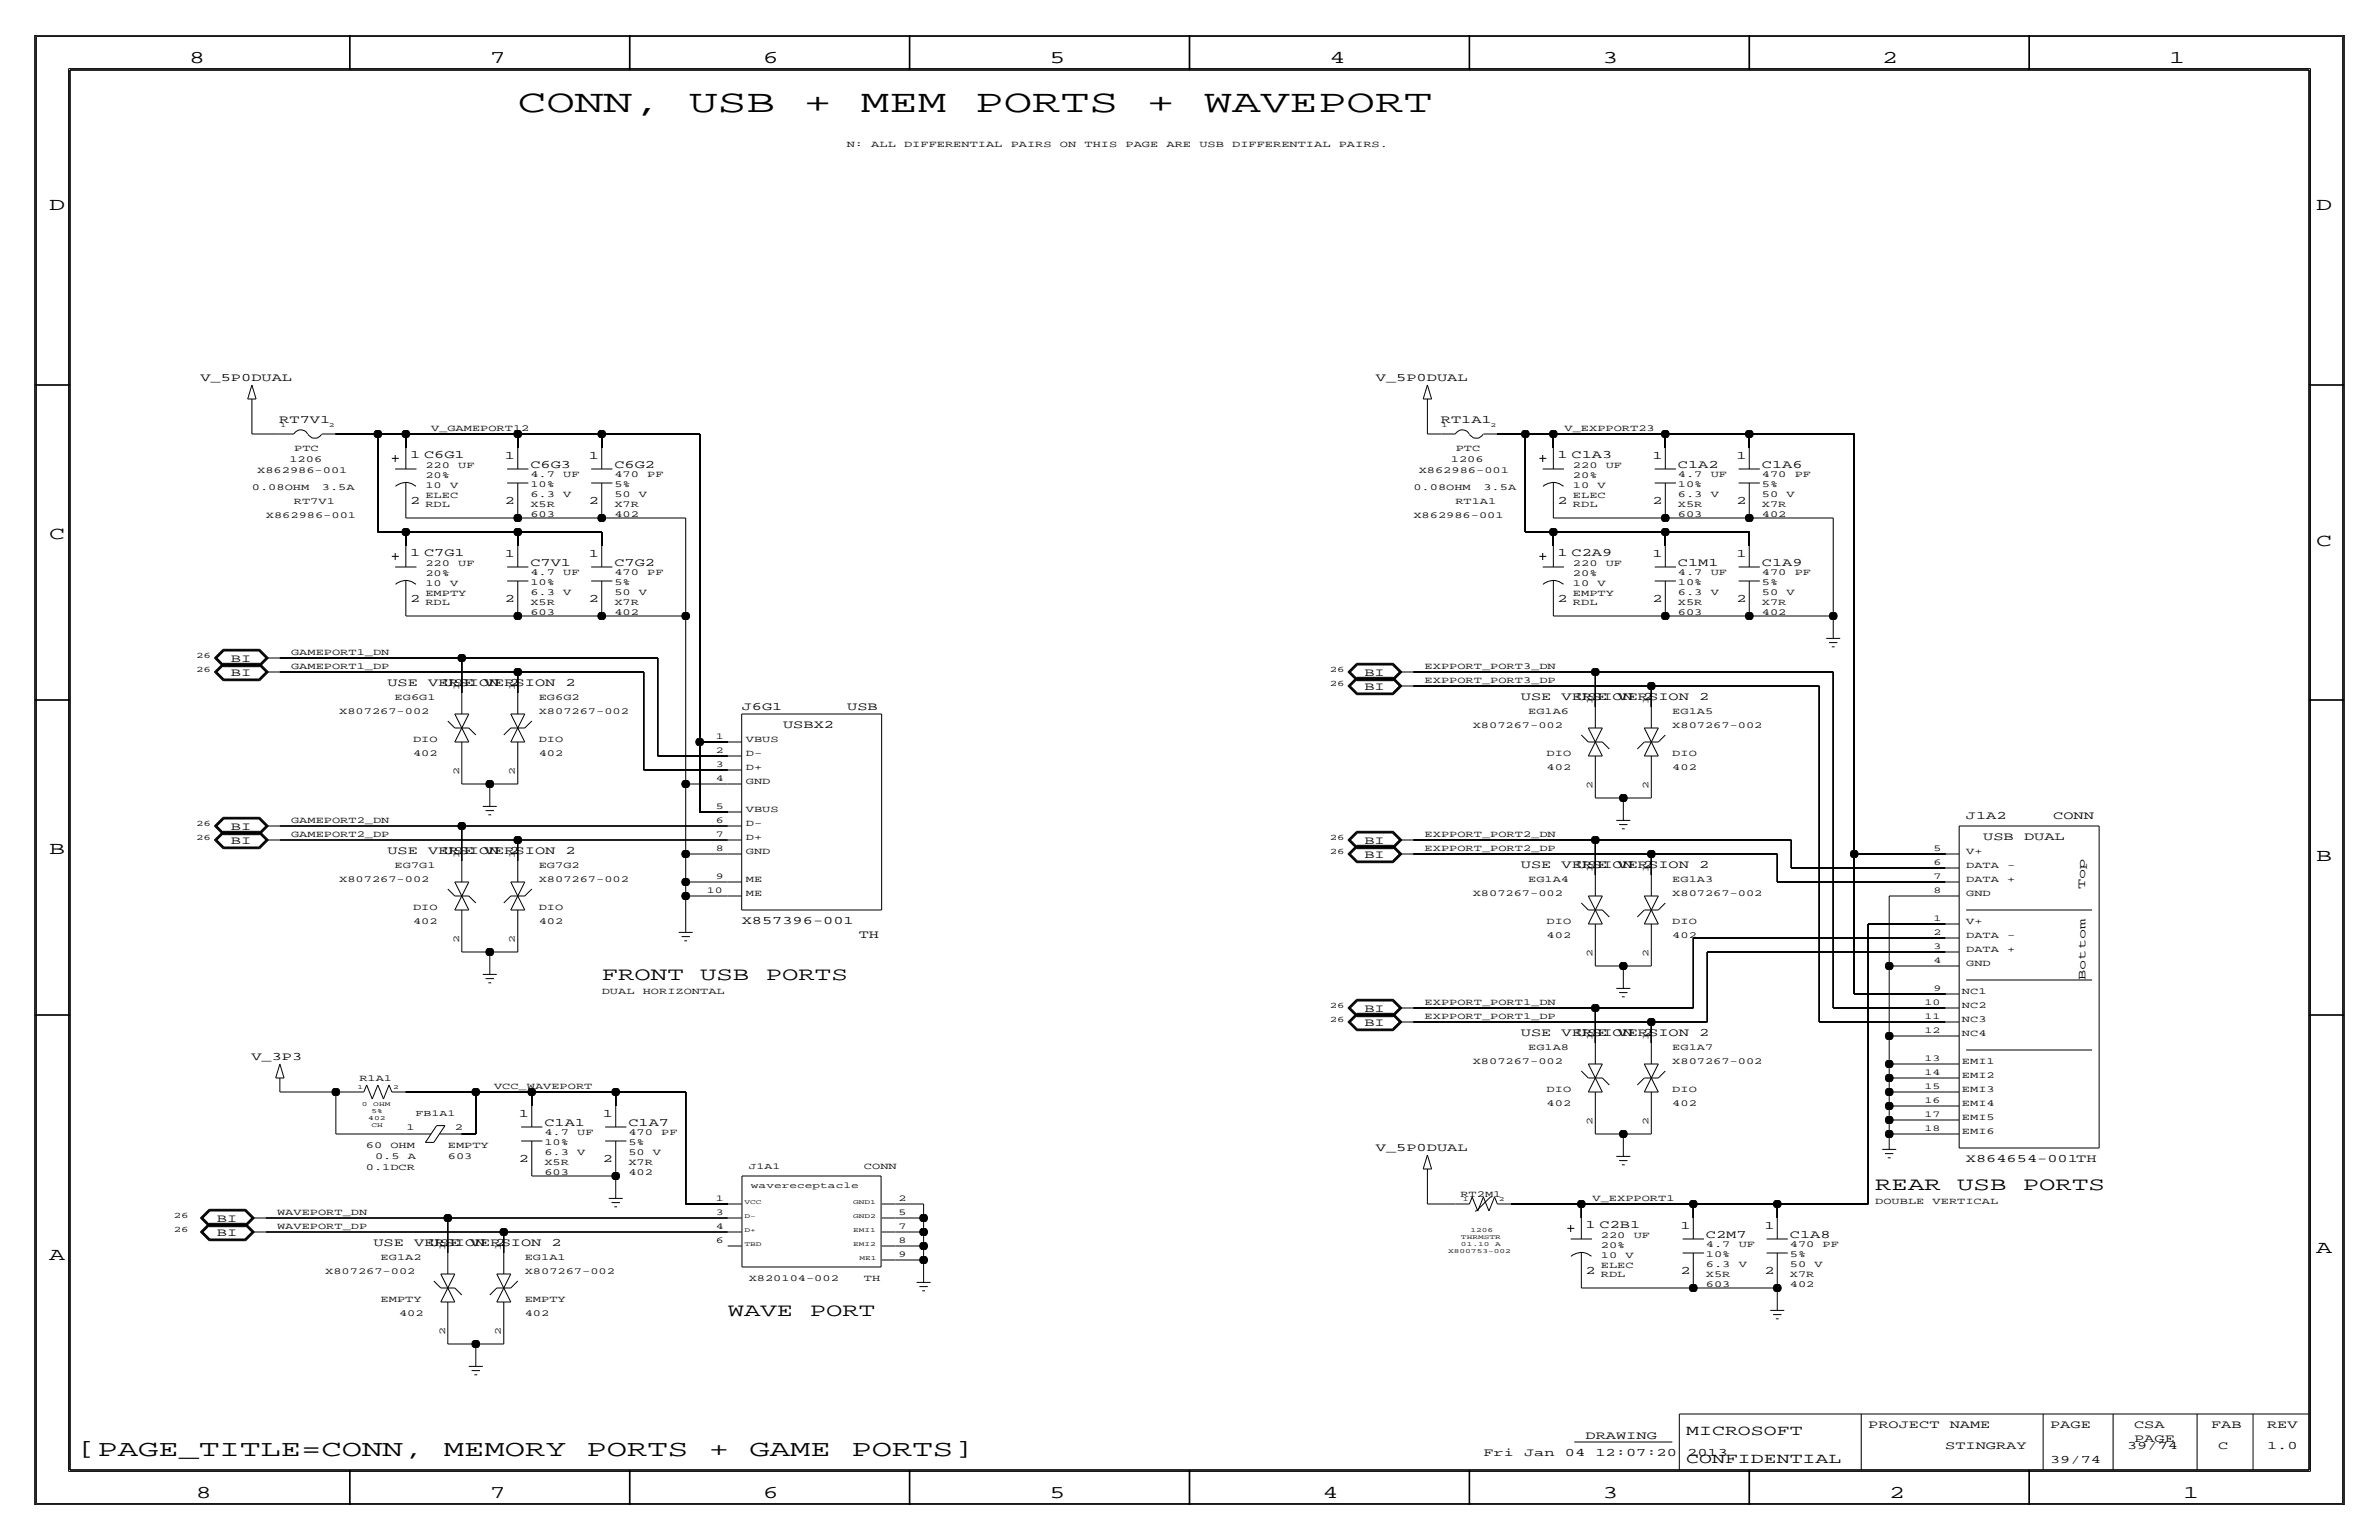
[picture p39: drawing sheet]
<svg xmlns="http://www.w3.org/2000/svg" width="432mm" height="279mm" viewBox="0 0 432 279" stroke-linecap="round" stroke-linejoin="round" font-family="sans-serif">
<defs><g id="words">
<g font-size="5.8">
<text x="94" y="20.3">CONN,</text>
<text x="125.1" y="20.3">USB</text>
<text x="145.9" y="20.3">+</text>
<text x="156.2" y="20.3">MEM</text>
<text x="177" y="20.3">PORTS</text>
<text x="208.1" y="20.3">+</text>
<text x="218.5" y="20.3">WAVEPORT</text>
</g>
<g font-size="4.2">
<text x="14" y="264.2">[PAGE_TITLE=CONN,</text>
<text x="80.6" y="264.2">MEMORY</text>
<text x="106.4" y="264.2">PORTS</text>
<text x="128.6" y="264.2">+</text>
<text x="136" y="264.2">GAME</text>
<text x="154.5" y="264.2">PORTS]</text>
</g>
<g font-size="3.4">
<text x="109.2" y="177.8">FRONT</text>
<text x="127.1" y="177.8">USB</text>
<text x="139" y="177.8">PORTS</text>
<text x="340.4" y="215.9">REAR</text>
<text x="355.2" y="215.9">USB</text>
<text x="367.2" y="215.9">PORTS</text>
<text x="132.1" y="238.8">WAVE</text>
<text x="147" y="238.8">PORT</text>
</g>
<g font-size="3.3">
<text x="34.3" y="11.4">8</text>
<text x="88.9" y="11.4">7</text>
<text x="138.5" y="11.4">6</text>
<text x="190.5" y="11.4">5</text>
<text x="241.3" y="11.4">4</text>
<text x="290.8" y="11.4">3</text>
<text x="341.6" y="11.4">2</text>
<text x="393.7" y="11.4">1</text>
<text x="8.9" y="38.1">D</text>
<text x="420.4" y="38.1">D</text>
<text x="8.9" y="97.8">C</text>
<text x="420.4" y="99.1">C</text>
<text x="8.9" y="154.9">B</text>
<text x="420.4" y="156.2">B</text>
<text x="420.4" y="227.3">A</text>
<text x="8.9" y="228.6">A</text>
<text x="35.6" y="271.8">8</text>
<text x="88.9" y="271.8">7</text>
<text x="138.4" y="271.8">6</text>
<text x="190.5" y="271.8">5</text>
<text x="240" y="271.8">4</text>
<text x="290.8" y="271.8">3</text>
<text x="342.9" y="271.8">2</text>
<text x="396.2" y="271.8">1</text>
</g>
<g font-size="2.6">
<text x="306.1" y="260.4">MICROSOFT</text>
<text x="306.1" y="265.4">CONFIDENTIAL</text>
</g>
<g font-size="2.1">
<text x="36.4" y="69.2">V_5P0DUAL</text>
<text x="249.7" y="69.2">V_5P0DUAL</text>
<text x="50.7" y="76.7">RT7V1</text>
<text x="261.5" y="76.7">RT1A1</text>
<text x="74.4" y="83.1">1 C6G1</text>
<text x="91.6" y="83.3">1</text>
<text x="106.9" y="83.3">1</text>
<text x="282.7" y="83.1">1 C1A3</text>
<text x="299.9" y="83.3">1</text>
<text x="315.2" y="83.3">1</text>
<text x="96.3" y="84.8">C6G3</text>
<text x="111.5" y="84.8">C6G2</text>
<text x="304.5" y="84.8">C1A2</text>
<text x="319.8" y="84.8">C1A6</text>
<text x="74.4" y="91.4">2</text>
<text x="91.6" y="91.4">2</text>
<text x="106.9" y="91.4">2</text>
<text x="282.7" y="91.4">2</text>
<text x="299.9" y="91.4">2</text>
<text x="315.2" y="91.4">2</text>
<text x="74.4" y="100.8">1 C7G1</text>
<text x="91.6" y="101.1">1</text>
<text x="106.9" y="101.1">1</text>
<text x="282.7" y="100.8">1 C2A9</text>
<text x="299.9" y="101.1">1</text>
<text x="315.2" y="101.1">1</text>
<text x="96.3" y="102.6">C7V1</text>
<text x="111.5" y="102.6">C7G2</text>
<text x="304.5" y="102.6">C1M1</text>
<text x="319.8" y="102.6">C1A9</text>
<text x="74.4" y="109.2">2</text>
<text x="91.6" y="109.2">2</text>
<text x="106.9" y="109.2">2</text>
<text x="282.7" y="109.2">2</text>
<text x="299.9" y="109.2">2</text>
<text x="315.2" y="109.2">2</text>
<text x="41.9" y="122.7">BI</text>
<text x="41.9" y="120.1">BI</text>
<text x="70.3" y="124.5">USE</text>
<text x="77.7" y="124.5">VERSION</text>
<text x="80.5" y="124.5">USE</text>
<text x="87.9" y="124.5">VERSION</text>
<text x="92.5" y="124.5">2</text>
<text x="102.7" y="124.5">2</text>
<text x="247.6" y="125.2">BI</text>
<text x="247.6" y="122.7">BI</text>
<text x="134.6" y="128.8">J6G1</text>
<text x="153.8" y="128.8">USB</text>
<text x="276" y="127">USE</text>
<text x="283.4" y="127">VERSION</text>
<text x="286.2" y="127">USE</text>
<text x="293.6" y="127">VERSION</text>
<text x="298.2" y="127">2</text>
<text x="308.4" y="127">2</text>
<text x="142.1" y="132.1">USBX2</text>
<text x="356.8" y="148.6">J1A2</text>
<text x="372.7" y="148.6">CONN</text>
<text x="41.9" y="153.2">BI</text>
<text x="41.9" y="150.6">BI</text>
<text x="70.3" y="154.9">USE</text>
<text x="77.7" y="154.9">VERSION</text>
<text x="80.5" y="154.9">USE</text>
<text x="87.9" y="154.9">VERSION</text>
<text x="92.5" y="154.9">2</text>
<text x="102.7" y="154.9">2</text>
<text x="247.6" y="155.7">BI</text>
<text x="247.6" y="153.2">BI</text>
<text x="360" y="152.4">USB</text>
<text x="367.4" y="152.4">DUAL</text>
<text x="276" y="157.5">USE</text>
<text x="283.4" y="157.5">VERSION</text>
<text x="286.2" y="157.5">USE</text>
<text x="293.6" y="157.5">VERSION</text>
<text x="298.2" y="157.5">2</text>
<text x="308.4" y="157.5">2</text>
<text x="378.5" y="161.3" transform="rotate(-90 378.5 161.3)">Top</text>
<text x="134.6" y="167.6">X857396-001</text>
<text x="155.9" y="170.2">TH</text>
<text x="378.5" y="177.8" transform="rotate(-90 378.5 177.8)">Bottom</text>
<text x="247.6" y="183.6">BI</text>
<text x="247.6" y="186.2">BI</text>
<text x="276" y="188">USE</text>
<text x="283.4" y="188">VERSION</text>
<text x="286.2" y="188">USE</text>
<text x="293.6" y="188">VERSION</text>
<text x="298.2" y="188">2</text>
<text x="308.4" y="188">2</text>
<text x="45.6" y="192.4">V_3P3</text>
<text x="94.2" y="202.7">1</text>
<text x="109.4" y="202.7">1</text>
<text x="98.8" y="204.2">C1A1</text>
<text x="114" y="204.2">C1A7</text>
<text x="249.7" y="208.9">V_5P0DUAL</text>
<text x="94.2" y="210.8">2</text>
<text x="109.4" y="210.8">2</text>
<text x="356.8" y="210.8">X864654-001TH</text>
<text x="39.4" y="221.7">BI</text>
<text x="39.4" y="224.3">BI</text>
<text x="67.8" y="226.1">USE</text>
<text x="75.2" y="226.1">VERSION</text>
<text x="77.9" y="226.1">USE</text>
<text x="85.3" y="226.1">VERSION</text>
<text x="90" y="226.1">2</text>
<text x="100.1" y="226.1">2</text>
<text x="287.8" y="222.8">1 C2B1</text>
<text x="305" y="223">1</text>
<text x="309.6" y="224.5">C2M7</text>
<text x="320.2" y="223">1</text>
<text x="324.9" y="224.5">C1A8</text>
<text x="287.8" y="231.1">2</text>
<text x="305" y="231.1">2</text>
<text x="320.2" y="231.1">2</text>
<text x="287.8" y="261.1">DRAWING</text>
<text x="339.1" y="259.1">PROJECT</text>
<text x="353.1" y="262.9">STINGRAY</text>
<text x="353.9" y="259.1">NAME</text>
<text x="372.1" y="259.1">PAGE</text>
<text x="386.1" y="262.9">39/74</text>
<text x="387.4" y="259.1">CSA</text>
<text x="387.4" y="261.6">PAGE</text>
<text x="401.3" y="259.1">FAB</text>
<text x="402.6" y="262.9">C</text>
<text x="411.5" y="259.1">REV</text>
<text x="411.5" y="262.9">1.0</text>
<text x="269.2" y="264.2">Fri</text>
<text x="276.6" y="264.2">Jan</text>
<text x="284" y="264.2">04</text>
<text x="289.6" y="264.2">12:07:20</text>
<text x="306.2" y="264.2">2013</text>
<text x="372.1" y="265.4">39/74</text>
</g>
<g font-size="1.7">
<text x="153.7" y="26.7">N:</text>
<text x="158.1" y="26.7">ALL</text>
<text x="164.1" y="26.7">DIFFERENTIAL</text>
<text x="183.4" y="26.7">PAIRS</text>
<text x="192.4" y="26.7">ON</text>
<text x="196.8" y="26.7">THIS</text>
<text x="204.3" y="26.7">PAGE</text>
<text x="211.7" y="26.7">ARE</text>
<text x="217.7" y="26.7">USB</text>
<text x="223.6" y="26.7">DIFFERENTIAL</text>
<text x="243" y="26.7">PAIRS.</text>
<text x="52.5" y="83.8">1206</text>
<text x="53.4" y="81.8">PTC</text>
<text x="78.2" y="78.2">V_GAMEPORT12</text>
<text x="263.3" y="83.8">1206</text>
<text x="264.2" y="81.8">PTC</text>
<text x="284" y="78.2">V_EXPPORT23</text>
<text x="45.7" y="88.9">0.08OHM</text>
<text x="46.7" y="85.9">X862986-001</text>
<text x="58.4" y="88.9">3.5A</text>
<text x="77.2" y="86.7">20%</text>
<text x="77.2" y="84.9">220</text>
<text x="77.2" y="88.5">10</text>
<text x="81.7" y="88.5">V</text>
<text x="83.2" y="84.9">UF</text>
<text x="96.3" y="86.6">4.7</text>
<text x="96.3" y="88.4">10%</text>
<text x="102.2" y="86.6">UF</text>
<text x="111.5" y="86.6">470</text>
<text x="111.5" y="88.4">5%</text>
<text x="117.5" y="86.6">PF</text>
<text x="256.5" y="88.9">0.08OHM</text>
<text x="257.5" y="85.9">X862986-001</text>
<text x="269.2" y="88.9">3.5A</text>
<text x="285.5" y="88.5">10</text>
<text x="285.5" y="84.9">220</text>
<text x="285.5" y="86.7">20%</text>
<text x="290" y="88.5">V</text>
<text x="291.5" y="84.9">UF</text>
<text x="304.5" y="88.4">10%</text>
<text x="304.5" y="86.6">4.7</text>
<text x="310.5" y="86.6">UF</text>
<text x="319.8" y="88.4">5%</text>
<text x="319.8" y="86.6">470</text>
<text x="325.7" y="86.6">PF</text>
<text x="48.3" y="94">X862986-001</text>
<text x="53.3" y="91.4">RT7V1</text>
<text x="77.2" y="90.3">ELEC</text>
<text x="77.2" y="92.1">RDL</text>
<text x="96.3" y="90.2">6.3</text>
<text x="96.3" y="91.9">X5R</text>
<text x="96.3" y="93.7">603</text>
<text x="102.2" y="90.2">V</text>
<text x="111.5" y="90.2">50</text>
<text x="111.5" y="91.9">X7R</text>
<text x="111.5" y="93.7">402</text>
<text x="116" y="90.2">V</text>
<text x="256.5" y="94">X862986-001</text>
<text x="264.2" y="91.4">RT1A1</text>
<text x="285.5" y="90.3">ELEC</text>
<text x="285.5" y="92.1">RDL</text>
<text x="304.5" y="93.7">603</text>
<text x="304.5" y="91.9">X5R</text>
<text x="304.5" y="90.2">6.3</text>
<text x="310.5" y="90.2">V</text>
<text x="319.8" y="93.7">402</text>
<text x="319.8" y="91.9">X7R</text>
<text x="319.8" y="90.2">50</text>
<text x="324.3" y="90.2">V</text>
<text x="77.2" y="104.5">20%</text>
<text x="77.2" y="102.7">220</text>
<text x="77.2" y="106.3">10</text>
<text x="81.7" y="106.3">V</text>
<text x="83.2" y="102.7">UF</text>
<text x="96.3" y="107.9">6.3</text>
<text x="96.3" y="104.4">4.7</text>
<text x="96.3" y="106.2">10%</text>
<text x="102.2" y="107.9">V</text>
<text x="102.2" y="104.4">UF</text>
<text x="111.5" y="107.9">50</text>
<text x="111.5" y="106.2">5%</text>
<text x="111.5" y="104.4">470</text>
<text x="116" y="107.9">V</text>
<text x="117.5" y="104.4">PF</text>
<text x="285.5" y="106.3">10</text>
<text x="285.5" y="102.7">220</text>
<text x="285.5" y="104.5">20%</text>
<text x="290" y="106.3">V</text>
<text x="291.5" y="102.7">UF</text>
<text x="304.5" y="106.2">10%</text>
<text x="304.5" y="104.4">4.7</text>
<text x="304.5" y="108">6.3</text>
<text x="310.5" y="104.4">UF</text>
<text x="310.5" y="108">V</text>
<text x="319.8" y="106.2">5%</text>
<text x="319.8" y="104.4">470</text>
<text x="319.8" y="107.9">50</text>
<text x="324.3" y="107.9">V</text>
<text x="325.7" y="104.4">PF</text>
<text x="77.2" y="109.8">RDL</text>
<text x="77.2" y="108.1">EMPTY</text>
<text x="96.3" y="111.5">603</text>
<text x="96.3" y="109.7">X5R</text>
<text x="111.5" y="109.7">X7R</text>
<text x="111.5" y="111.5">402</text>
<text x="285.5" y="108.1">EMPTY</text>
<text x="285.5" y="109.8">RDL</text>
<text x="304.5" y="111.5">603</text>
<text x="304.5" y="109.7">X5R</text>
<text x="319.8" y="111.5">402</text>
<text x="319.8" y="109.7">X7R</text>
<text x="52.8" y="118.9">GAMEPORT1_DN</text>
<text x="52.8" y="121.4">GAMEPORT1_DP</text>
<text x="258.6" y="121.4">EXPPORT_PORT3_DN</text>
<text x="258.6" y="124">EXPPORT_PORT3_DP</text>
<text x="61.6" y="129.5">X807267-002</text>
<text x="71.6" y="127">EG6G1</text>
<text x="97.8" y="129.5">X807267-002</text>
<text x="97.8" y="127">EG6G2</text>
<text x="277.4" y="129.5">EG1A6</text>
<text x="303.5" y="129.5">EG1A5</text>
<text x="75" y="134.6">DIO</text>
<text x="75" y="137.2">402</text>
<text x="97.8" y="134.6">DIO</text>
<text x="97.8" y="137.2">402</text>
<text x="135.4" y="137.2">D-</text>
<text x="135.4" y="134.6">VBUS</text>
<text x="267.3" y="132.1">X807267-002</text>
<text x="280.7" y="137.2">DIO</text>
<text x="303.5" y="132.1">X807267-002</text>
<text x="303.5" y="137.2">DIO</text>
<text x="135.4" y="142.2">GND</text>
<text x="135.4" y="139.7">D+</text>
<text x="280.7" y="139.7">402</text>
<text x="303.5" y="139.7">402</text>
<text x="52.8" y="149.4">GAMEPORT2_DN</text>
<text x="135.4" y="147.3">VBUS</text>
<text x="135.4" y="149.9">D-</text>
<text x="52.8" y="151.9">GAMEPORT2_DP</text>
<text x="135.4" y="152.4">D+</text>
<text x="135.4" y="154.9">GND</text>
<text x="258.6" y="151.9">EXPPORT_PORT2_DN</text>
<text x="258.6" y="154.4">EXPPORT_PORT2_DP</text>
<text x="356.9" y="154.9">V+</text>
<text x="61.6" y="160">X807267-002</text>
<text x="71.6" y="157.5">EG7G1</text>
<text x="97.8" y="160">X807267-002</text>
<text x="97.8" y="157.5">EG7G2</text>
<text x="135.4" y="160">ME</text>
<text x="277.4" y="160">EG1A4</text>
<text x="303.5" y="160">EG1A3</text>
<text x="356.9" y="160">DATA</text>
<text x="356.9" y="157.5">DATA</text>
<text x="364.3" y="160">+</text>
<text x="364.3" y="157.5">-</text>
<text x="75" y="167.6">402</text>
<text x="75" y="165.1">DIO</text>
<text x="97.8" y="167.6">402</text>
<text x="97.8" y="165.1">DIO</text>
<text x="135.4" y="162.6">ME</text>
<text x="267.3" y="162.6">X807267-002</text>
<text x="280.7" y="167.6">DIO</text>
<text x="303.5" y="167.6">DIO</text>
<text x="303.5" y="162.6">X807267-002</text>
<text x="356.9" y="162.6">GND</text>
<text x="356.9" y="167.6">V+</text>
<text x="280.7" y="170.2">402</text>
<text x="303.5" y="170.2">402</text>
<text x="356.9" y="170.2">DATA</text>
<text x="356.9" y="172.7">DATA</text>
<text x="364.3" y="170.2">-</text>
<text x="364.3" y="172.7">+</text>
<text x="356.9" y="175.3">GND</text>
<text x="109.2" y="180.3">DUAL</text>
<text x="116.7" y="180.3">HORIZONTAL</text>
<text x="258.6" y="182.4">EXPPORT_PORT1_DN</text>
<text x="258.6" y="184.9">EXPPORT_PORT1_DP</text>
<text x="356.1" y="185.4">NC3</text>
<text x="356.1" y="182.9">NC2</text>
<text x="356.1" y="180.3">NC1</text>
<text x="277.4" y="190.5">EG1A8</text>
<text x="303.5" y="190.5">EG1A7</text>
<text x="356.1" y="188">NC4</text>
<text x="65.2" y="196.1">R1A1</text>
<text x="89.7" y="197.6">VCC_WAVEPORT</text>
<text x="267.3" y="193">X807267-002</text>
<text x="303.5" y="193">X807267-002</text>
<text x="356.1" y="195.6">EMI2</text>
<text x="356.1" y="193">EMI1</text>
<text x="280.7" y="198.1">DIO</text>
<text x="280.7" y="200.7">402</text>
<text x="303.5" y="198.1">DIO</text>
<text x="303.5" y="200.7">402</text>
<text x="356.1" y="203.2">EMI5</text>
<text x="356.1" y="200.7">EMI4</text>
<text x="356.1" y="198.1">EMI3</text>
<text x="66.4" y="208.3">60</text>
<text x="70.9" y="208.3">OHM</text>
<text x="73.8" y="205">1</text>
<text x="81.3" y="208.3">EMPTY</text>
<text x="82.5" y="205">2</text>
<text x="98.8" y="207.8">10%</text>
<text x="98.8" y="206">4.7</text>
<text x="98.8" y="209.5">6.3</text>
<text x="104.8" y="206">UF</text>
<text x="104.8" y="209.5">V</text>
<text x="114" y="207.8">5%</text>
<text x="114" y="206">470</text>
<text x="114" y="209.5">50</text>
<text x="118.5" y="209.5">V</text>
<text x="120" y="206">PF</text>
<text x="356.1" y="205.7">EMI6</text>
<text x="66.4" y="212.3">0.1DCR</text>
<text x="68.1" y="210.3">0.5</text>
<text x="74" y="210.3">A</text>
<text x="81.3" y="210.3">603</text>
<text x="98.8" y="213.1">603</text>
<text x="98.8" y="211.3">X5R</text>
<text x="114" y="213.1">402</text>
<text x="114" y="211.3">X7R</text>
<text x="156.8" y="212.1">CONN</text>
<text x="50.3" y="220.5">WAVEPORT_DN</text>
<text x="265.1" y="217.2">RT2M1</text>
<text x="289.1" y="217.9">V_EXPPORT1</text>
<text x="340.4" y="218.4">DOUBLE</text>
<text x="350.8" y="218.4">VERTICAL</text>
<text x="50.3" y="223">WAVEPORT_DP</text>
<text x="290.6" y="226.4">20%</text>
<text x="290.6" y="224.6">220</text>
<text x="296.5" y="224.6">UF</text>
<text x="309.6" y="226.3">4.7</text>
<text x="315.6" y="226.3">UF</text>
<text x="324.9" y="226.3">470</text>
<text x="330.8" y="226.3">PF</text>
<text x="59" y="231.1">X807267-002</text>
<text x="69.1" y="228.6">EG1A2</text>
<text x="95.2" y="231.1">X807267-002</text>
<text x="95.3" y="228.6">EG1A1</text>
<text x="135.9" y="232.4">X820104-002</text>
<text x="156.8" y="232.4">TH</text>
<text x="290.6" y="231.7">RDL</text>
<text x="290.6" y="230">ELEC</text>
<text x="290.6" y="228.2">10</text>
<text x="295" y="228.2">V</text>
<text x="309.6" y="229.9">6.3</text>
<text x="309.6" y="231.6">X5R</text>
<text x="309.6" y="233.4">603</text>
<text x="309.6" y="228.1">10%</text>
<text x="315.6" y="229.9">V</text>
<text x="324.9" y="229.9">50</text>
<text x="324.9" y="231.6">X7R</text>
<text x="324.9" y="233.4">402</text>
<text x="324.9" y="228.1">5%</text>
<text x="329.3" y="229.9">V</text>
<text x="69.1" y="236.2">EMPTY</text>
<text x="72.4" y="238.8">402</text>
<text x="95.2" y="238.8">402</text>
<text x="95.2" y="236.2">EMPTY</text>
</g>
<g font-size="1.6">
<text x="83.3" y="125.2" transform="rotate(-90 83.3 125.2)">1</text>
<text x="93.5" y="125.2" transform="rotate(-90 93.5 125.2)">1</text>
<text x="289.1" y="127.8" transform="rotate(-90 289.1 127.8)">1</text>
<text x="299.2" y="127.8" transform="rotate(-90 299.2 127.8)">1</text>
<text x="129.9" y="134.1">1</text>
<text x="129.9" y="136.7">2</text>
<text x="83.3" y="140.6" transform="rotate(-90 83.3 140.6)">2</text>
<text x="93.5" y="140.6" transform="rotate(-90 93.5 140.6)">2</text>
<text x="129.9" y="139.2">3</text>
<text x="129.9" y="141.7">4</text>
<text x="289.1" y="143.1" transform="rotate(-90 289.1 143.1)">2</text>
<text x="299.2" y="143.1" transform="rotate(-90 299.2 143.1)">2</text>
<text x="129.9" y="146.8">5</text>
<text x="129.9" y="149.4">6</text>
<text x="83.3" y="155.7" transform="rotate(-90 83.3 155.7)">1</text>
<text x="93.5" y="155.7" transform="rotate(-90 93.5 155.7)">1</text>
<text x="129.9" y="151.9">7</text>
<text x="129.9" y="154.4">8</text>
<text x="350.9" y="154.4">5</text>
<text x="129.9" y="159.5">9</text>
<text x="289.1" y="158.2" transform="rotate(-90 289.1 158.2)">1</text>
<text x="299.2" y="158.2" transform="rotate(-90 299.2 158.2)">1</text>
<text x="350.9" y="157">6</text>
<text x="350.9" y="159.5">7</text>
<text x="128.3" y="162.1">10</text>
<text x="350.9" y="162">8</text>
<text x="350.9" y="167.1">1</text>
<text x="83.3" y="171" transform="rotate(-90 83.3 171)">2</text>
<text x="93.5" y="171" transform="rotate(-90 93.5 171)">2</text>
<text x="289.1" y="173.6" transform="rotate(-90 289.1 173.6)">2</text>
<text x="299.2" y="173.6" transform="rotate(-90 299.2 173.6)">2</text>
<text x="350.9" y="169.7">2</text>
<text x="350.9" y="172.2">3</text>
<text x="350.9" y="174.8">4</text>
<text x="350.9" y="179.8">9</text>
<text x="349.3" y="184.9">11</text>
<text x="349.3" y="182.4">10</text>
<text x="289.1" y="188.7" transform="rotate(-90 289.1 188.7)">1</text>
<text x="299.2" y="188.7" transform="rotate(-90 299.2 188.7)">1</text>
<text x="349.3" y="187.5">12</text>
<text x="349.3" y="195.1">14</text>
<text x="349.3" y="197.6">15</text>
<text x="349.3" y="192.5">13</text>
<text x="75.4" y="202.4">FB1A1</text>
<text x="349.3" y="200.2">16</text>
<text x="349.3" y="202.7">17</text>
<text x="289.1" y="204.1" transform="rotate(-90 289.1 204.1)">2</text>
<text x="299.2" y="204.1" transform="rotate(-90 299.2 204.1)">2</text>
<text x="349.3" y="205.2">18</text>
<text x="135.9" y="212.1">J1A1</text>
<text x="136.3" y="215.5">wavereceptacle</text>
<text x="129.9" y="220.5">3</text>
<text x="129.9" y="217.9">1</text>
<text x="163.1" y="217.9">2</text>
<text x="163.1" y="220.5">5</text>
<text x="80.8" y="226.8" transform="rotate(-90 80.8 226.8)">1</text>
<text x="90.9" y="226.8" transform="rotate(-90 90.9 226.8)">1</text>
<text x="129.9" y="223">4</text>
<text x="129.9" y="225.6">6</text>
<text x="163.1" y="223">7</text>
<text x="163.1" y="225.6">8</text>
<text x="163.1" y="228.1">9</text>
<text x="80.8" y="242.2" transform="rotate(-90 80.8 242.2)">2</text>
<text x="90.9" y="242.2" transform="rotate(-90 90.9 242.2)">2</text>
</g>
<g font-size="1.5">
<text x="35.6" y="119.4">26</text>
<text x="35.6" y="121.9">26</text>
<text x="241.4" y="121.9">26</text>
<text x="241.4" y="124.5">26</text>
<text x="35.6" y="149.9">26</text>
<text x="35.6" y="152.4">26</text>
<text x="241.4" y="152.4">26</text>
<text x="241.4" y="154.9">26</text>
<text x="241.4" y="182.9">26</text>
<text x="241.4" y="185.4">26</text>
<text x="31.5" y="221">26</text>
<text x="31.5" y="223.5">26</text>
</g>
<g font-size="1.2">
<text x="50.9" y="77.5">1</text>
<text x="59.7" y="77.5">2</text>
<text x="261.7" y="77.5">1</text>
<text x="270.5" y="77.5">2</text>
<text x="64.9" y="197.6">1</text>
<text x="71.4" y="197.6">2</text>
<text x="65.7" y="200.7">0</text>
<text x="66.9" y="203.2">402</text>
<text x="67.4" y="201.9">5%</text>
<text x="67.8" y="200.7">OHM</text>
<text x="67.4" y="204.5">CH</text>
<text x="135.1" y="218.4">VCC</text>
<text x="135.1" y="221">D-</text>
<text x="154.8" y="221">GND2</text>
<text x="154.8" y="218.4">GND1</text>
<text x="265.5" y="217.9">1</text>
<text x="272" y="217.9">2</text>
<text x="135.1" y="226.1">TBD</text>
<text x="135.1" y="223.5">D+</text>
<text x="154.8" y="223.5">EMI1</text>
<text x="154.8" y="226.1">EMI2</text>
<text x="262.8" y="227.3">X800753-002</text>
<text x="265.2" y="224.8">THRMSTR</text>
<text x="265.2" y="226.1">01.10</text>
<text x="266.9" y="223.5">1206</text>
<text x="271.4" y="226.1">A</text>
<text x="156" y="228.6">ME1</text>
</g>
</g></defs>
<!-- layer: Nets -->
<g fill="none" stroke="#000" stroke-width=".18">
<path d="M45.7 73.7v5zM45.7 78.7h5.1zM61 78.7h7.6zM68.6 78.7v17.8zM68.6 78.7h5.1zM73.7 78.7h20.3zM73.7 78.7v2.6zM94 78.7v2.6zM94 78.7h15.2zM109.2 78.7h17.8zM109.2 78.7v2.6zM127 78.7v55.9z"/>
<path d="M259.1 78.7h2.5zM259.1 73.7v5zM271.8 78.7h5.1zM276.9 78.7v17.8zM276.9 78.7h5zM281.9 78.7h20.4zM281.9 78.7v2.6zM302.3 78.7v2.6zM302.3 78.7h15.2zM317.5 78.7v2.6zM317.5 78.7h19zM336.5 78.7v76.2z"/>
<path d="M68.6 96.5h5.1zM73.7 96.5h20.3zM73.7 94h20.3zM73.7 96.5v2.6zM73.7 91.4v2.6zM94 96.5v2.6zM94 91.4v2.6zM94 96.5h15.2zM94 94h15.2zM109.2 96.5v2.6zM109.2 91.4v2.6zM109.2 94h15.3z"/>
<path d="M124.5 94v17.8zM276.9 96.5h5zM281.9 96.5h20.4zM281.9 94h20.4zM281.9 96.5v2.6zM281.9 91.4v2.6zM302.3 96.5v2.6zM302.3 91.4v2.6zM302.3 96.5h15.2zM302.3 94h15.2zM317.5 96.5v2.6zM317.5 91.4v2.6z"/>
<path d="M317.5 94h15.2zM332.7 94v17.8zM50.8 119.4h33zM73.7 111.8h20.3zM73.7 109.2v2.6zM83.8 119.4v6.3zM83.8 119.4h35.6zM94 109.2v2.6zM94 111.8h15.2zM109.2 109.2v2.6zM109.2 111.8h15.3zM119.4 119.4v17.8z"/>
<path d="M124.5 111.8v30.4zM281.9 111.8h20.4zM281.9 109.2v2.6zM302.3 109.2v2.6zM302.3 111.8h15.2zM317.5 109.2v2.6zM317.5 111.8h15.2zM332.7 111.8v2.5zM50.8 121.9h43.2zM83.8 138.4v3.8zM94 121.9v3.8zM94 121.9h22.8z"/>
<path d="M94 138.4v3.8zM116.8 139.7h15.3zM116.8 121.9v17.8zM119.4 137.2h12.7zM127 134.6h5.1zM127 134.6v12.7zM256.5 124.5h43.2zM256.5 121.9h33.1zM289.6 121.9v6.4zM289.6 121.9h43.1zM299.7 124.5v3.8zM299.7 124.5h30.5z"/>
<path d="M330.2 124.5v60.9zM332.7 121.9v61zM50.8 152.4h43.2zM50.8 149.9h33zM83.8 149.9v6.3zM83.8 149.9h48.3zM83.8 142.2h5.1zM88.9 142.2v2.6zM88.9 142.2h5.1zM94 152.4v3.8zM94 152.4h38.1zM124.5 154.9v5.1z"/>
<path d="M124.5 154.9h7.6zM124.5 142.2v12.7zM124.5 142.2h7.6zM127 147.3h5.1zM256.5 154.9h43.2zM256.5 152.4h33.1zM289.6 152.4v6.4zM289.6 152.4h35.5zM289.6 141v3.8zM289.6 144.8h5zM294.6 144.8v2.5zM294.6 144.8h5.1z"/>
<path d="M299.7 154.9v3.9zM299.7 154.9h22.9zM299.7 141v3.8zM322.6 154.9v5.1zM325.1 152.4v5.1zM325.1 157.5h28zM336.5 154.9h16.6zM336.5 154.9v25.4zM83.8 168.9v3.8zM83.8 172.7h5.1zM88.9 172.7v2.6zM88.9 172.7h5.1z"/>
<path d="M94 168.9v3.8zM124.5 162.6v5zM124.5 162.6h7.6zM124.5 160v2.6zM124.5 160h7.6zM289.6 171.4v3.9zM289.6 175.3h5zM294.6 175.3v2.5zM294.6 175.3h5.1zM299.7 171.5v3.8zM307.3 170.2h45.8zM307.3 170.2v12.7z"/>
<path d="M309.9 172.7v12.7zM309.9 172.7h43.2zM322.6 160h30.5zM339.1 167.6h14zM339.1 167.6v50.8zM342.9 175.3h10.2zM342.9 175.3v12.7zM342.9 162.6v12.7zM342.9 162.6h10.2zM50.8 196.8v1.3zM50.8 198.1h10.2zM61 198.1h2.5z"/>
<path d="M61 198.1v7.6zM73.7 198.1h12.7zM86.4 198.1v7.6zM86.4 198.1h10.1zM96.5 198.1v2.6zM96.5 198.1h15.3zM111.8 198.1v2.6zM111.8 198.1h12.7zM124.5 198.1v20.3zM256.5 185.4h43.2zM256.5 182.9h33.1zM289.6 182.9v6.3z"/>
<path d="M289.6 182.9h17.7zM299.7 185.4v3.8zM299.7 185.4h10.2zM330.2 185.4h22.9zM332.7 182.9h20.4zM336.5 180.3h16.6zM342.9 195.6h10.2zM342.9 193h10.2zM342.9 188h10.2zM342.9 198.1v2.6zM342.9 198.1h10.2zM342.9 195.6v2.5z"/>
<path d="M342.9 193v2.6zM342.9 188v5zM61 205.7h12.7zM83.8 205.7h2.6zM96.5 210.8v2.6zM96.5 213.4h15.3zM111.8 213.4v2.5zM111.8 210.8v2.6zM124.5 218.4h7.6zM162.6 218.4h5zM167.6 218.4v2.6zM259.1 218.4h5.1z"/>
<path d="M259.1 213.4v5zM274.3 218.4h12.7zM287 218.4v2.6zM287 218.4h20.3zM289.6 201.9v3.8zM289.6 205.7h5zM294.6 205.7v2.6zM294.6 205.7h5.1zM299.7 201.9v3.8zM307.3 218.4v2.6zM307.3 218.4h15.3zM322.6 218.4h16.5z"/>
<path d="M322.6 218.4v2.6zM342.9 205.7h10.2zM342.9 203.2h10.2zM342.9 200.7h10.2zM342.9 205.7v1.3zM342.9 203.2v2.5zM342.9 200.7v2.5zM48.3 223.5h43.1zM48.3 221h33zM81.3 221v6.3zM81.3 221h50.8zM91.4 223.5v3.8z"/>
<path d="M91.4 223.5h40.7zM162.6 228.6h5zM162.6 226.1h5zM162.6 223.5h5zM162.6 221h5zM167.6 228.6v2.5zM167.6 226.1v2.5zM167.6 223.5v2.6zM167.6 221v2.5zM287 231.1v2.6zM287 233.7h20.3zM307.3 231.1v2.6z"/>
<path d="M307.3 233.7h15.3zM322.6 233.7v2.5zM322.6 231.1v2.6zM81.3 240v3.8zM81.3 243.8h5.1zM86.4 243.8v2.6zM86.4 243.8h5zM91.4 240v3.8z"/>
</g>
<g fill="#000" stroke="#000" stroke-width=".18">
<circle cx="68.6" cy="78.7" r=".72"/>
<circle cx="73.7" cy="78.7" r=".72"/>
<circle cx="94" cy="78.7" r=".72"/>
<circle cx="109.2" cy="78.7" r=".72"/>
<circle cx="276.9" cy="78.7" r=".72"/>
<circle cx="281.9" cy="78.7" r=".72"/>
<circle cx="302.3" cy="78.7" r=".72"/>
<circle cx="317.5" cy="78.7" r=".72"/>
<circle cx="73.7" cy="96.5" r=".72"/>
<circle cx="94" cy="94" r=".72"/>
<circle cx="94" cy="96.5" r=".72"/>
<circle cx="109.2" cy="94" r=".72"/>
<circle cx="281.9" cy="96.5" r=".72"/>
<circle cx="302.3" cy="96.5" r=".72"/>
<circle cx="302.3" cy="94" r=".72"/>
<circle cx="317.5" cy="94" r=".72"/>
<circle cx="83.8" cy="119.4" r=".72"/>
<circle cx="94" cy="111.8" r=".72"/>
<circle cx="109.2" cy="111.8" r=".72"/>
<circle cx="124.5" cy="111.8" r=".72"/>
<circle cx="302.3" cy="111.8" r=".72"/>
<circle cx="317.5" cy="111.8" r=".72"/>
<circle cx="332.7" cy="111.8" r=".72"/>
<circle cx="94" cy="121.9" r=".72"/>
<circle cx="127" cy="134.6" r=".72"/>
<circle cx="289.6" cy="121.9" r=".72"/>
<circle cx="299.7" cy="124.5" r=".72"/>
<circle cx="83.8" cy="149.9" r=".72"/>
<circle cx="88.9" cy="142.2" r=".72"/>
<circle cx="94" cy="152.4" r=".72"/>
<circle cx="124.5" cy="142.2" r=".72"/>
<circle cx="124.5" cy="154.9" r=".72"/>
<circle cx="289.6" cy="152.4" r=".72"/>
<circle cx="294.6" cy="144.8" r=".72"/>
<circle cx="299.7" cy="154.9" r=".72"/>
<circle cx="336.6" cy="154.9" r=".72"/>
<circle cx="88.9" cy="172.7" r=".72"/>
<circle cx="124.5" cy="160" r=".72"/>
<circle cx="124.5" cy="162.6" r=".72"/>
<circle cx="294.6" cy="175.3" r=".72"/>
<circle cx="342.9" cy="175.3" r=".72"/>
<circle cx="61" cy="198.1" r=".72"/>
<circle cx="86.4" cy="198.1" r=".72"/>
<circle cx="96.5" cy="198.1" r=".72"/>
<circle cx="111.8" cy="198.1" r=".72"/>
<circle cx="289.6" cy="182.9" r=".72"/>
<circle cx="299.7" cy="185.4" r=".72"/>
<circle cx="342.9" cy="193" r=".72"/>
<circle cx="342.9" cy="198.1" r=".72"/>
<circle cx="342.9" cy="195.6" r=".72"/>
<circle cx="342.9" cy="188" r=".72"/>
<circle cx="111.8" cy="213.4" r=".72"/>
<circle cx="287" cy="218.4" r=".72"/>
<circle cx="294.6" cy="205.7" r=".72"/>
<circle cx="307.3" cy="218.4" r=".72"/>
<circle cx="322.6" cy="218.4" r=".72"/>
<circle cx="342.9" cy="200.7" r=".72"/>
<circle cx="342.9" cy="203.2" r=".72"/>
<circle cx="342.9" cy="205.7" r=".72"/>
<circle cx="81.3" cy="221" r=".72"/>
<circle cx="91.4" cy="223.5" r=".72"/>
<circle cx="167.6" cy="221" r=".72"/>
<circle cx="167.6" cy="223.5" r=".72"/>
<circle cx="167.6" cy="228.6" r=".72"/>
<circle cx="167.6" cy="226.1" r=".72"/>
<circle cx="307.3" cy="233.7" r=".72"/>
<circle cx="322.6" cy="233.7" r=".72"/>
<circle cx="86.4" cy="243.8" r=".72"/>
</g>
<!-- layer: Components -->
<g fill="none" stroke="#000" stroke-width=".18">
<path d="M45 72.4h1.5zM45.7 69.9l-.7 2.5zM45.7 72.4v1.3zM45.7 69.8l.8 2.6zM50.8 78.7h2.5zM53.3 78.7a1.41 1.41 0 0 1 2.5 0M55.9 78.8a1.43 1.43 0 0 0 2.5 0M58.4 78.7h2.6zM258.3 72.4h1.5zM259.1 69.9l-.8 2.5zM259.1 72.4v1.3zM259.1 69.8l.7 2.6z"/>
<path d="M261.6 78.7h2.6zM264.2 78.7a1.41 1.41 0 0 1 2.4 0M266.7 78.8a1.43 1.43 0 0 0 2.5 0M269.2 78.7h2.6zM71.1 83.2h1.3zM71.7 82.5v1.3zM71.7 85.1h3.9zM71.8 88.2a2.77 2.77 0 0 1 3.7 0M73.7 99.1v3.8zM73.7 81.3v3.8zM73.7 87.6v3.8zM92 85.1h3.9z"/>
<path d="M92 87.6h3.9zM94 99.1v3.8zM94 81.3v3.8zM94 87.6v3.8zM107.3 85.1h3.9zM107.3 87.6h3.9zM109.2 99.1v3.8zM109.2 81.3v3.8zM109.2 87.6v3.8zM279.4 83.2h1.3zM280 82.5v1.3zM280 85.1h3.9z"/>
<path d="M280.1 88.2a2.77 2.77 0 0 1 3.7 0M281.9 99.1v3.8zM281.9 81.3v3.8zM281.9 87.6v3.8zM300.3 85.1h3.9zM300.3 87.6h3.9zM302.3 99.1v3.8zM302.3 81.3v3.8zM302.3 87.6v3.8zM315.6 85.1h3.8zM315.6 87.6h3.8zM317.5 99.1v3.8z"/>
<path d="M317.5 81.3v3.8zM317.5 87.6v3.8zM38.9 119.4l1.6-1.6zM38.9 119.4l1.6 1.6zM39.1 119.4l1.4 1.5zM39.2 119.4l1.4-1.4zM39.2 119.4l1.4 1.4zM39.4 119.4l1.2 1.3zM39.4 119.4l1.2-1.3zM40.5 117.8h6.6zM40.5 117.9l-1.4 1.5zM40.5 117.9h6.6z"/>
<path d="M40.6 118h6.4zM40.6 118.1h6.4zM47 118.1l1.3 1.3zM47 118l1.4 1.4zM47.1 117.9l1.5 1.5zM47.1 117.8l1.6 1.6zM48.3 119.4h2.5zM48.6 119.4l-1.5 1.5zM71.1 100.9h1.3zM71.7 100.3v1.3zM71.7 102.9h3.9zM71.8 106a2.77 2.77 0 0 1 3.7 0"/>
<path d="M73.7 105.4v3.8zM92 102.9h3.9zM92 105.4h3.9zM94 105.4v3.8zM107.3 102.9h3.9zM107.3 105.4h3.9zM109.2 105.4v3.8zM279.4 100.9h1.3zM280 100.3v1.3zM280 102.9h3.9zM280.1 106a2.77 2.77 0 0 1 3.7 0M281.9 105.4v3.8z"/>
<path d="M300.3 102.9h3.9zM300.3 105.4h3.9zM302.3 105.4v3.8zM315.6 102.9h3.8zM315.6 105.4h3.8zM317.5 105.4v3.8zM331.5 115.8h2.5zM332 116.6h1.5zM332.5 117.3h.5zM332.7 114.3v1.5zM38.9 121.9l1.6-1.6zM38.9 121.9l1.6 1.6z"/>
<path d="M39.1 121.9l1.4-1.5zM39.1 121.9l1.4 1.5zM39.2 121.9l1.4-1.4zM39.2 121.9l1.4 1.4zM39.4 121.9l1.2 1.3zM40.5 120.3h6.6zM40.5 123.5h6.6zM40.5 121h6.6zM40.5 123.4h6.6zM40.5 120.9h6.6zM40.5 120.4h6.6zM40.6 120.5h6.4z"/>
<path d="M40.6 123.3h6.4zM40.6 120.8h6.4zM40.6 120.7h6.4zM40.6 123.2h6.4zM40.6 120.7l-1.2 1.2zM47 123.2l1.3-1.3zM47 120.7l1.3-1.3zM47 120.7l1.3 1.2zM47 123.3l1.4-1.4zM47 120.8l1.4-1.4zM47 120.5l1.4 1.4zM47.1 120.4l1.5 1.5z"/>
<path d="M47.1 120.3l1.6 1.6zM47.1 123.5l1.6-1.6zM47.1 121l1.6-1.6zM48.3 121.9h2.5zM48.6 121.9l-1.5 1.5zM81.3 130.8l1.2 1.3zM82.5 132.1h2.6zM82.5 134.6h2.6zM82.5 129.5l2.6 5.1zM82.5 129.5h2.6zM83.8 125.7v3.8zM83.8 134.6v3.8z"/>
<path d="M85.1 132.1l1.3 1.2zM85.1 129.5l-2.6 5.1zM92.7 129.5h2.5zM92.7 132.1h2.6zM92.7 132.1l-1.3 1.2zM92.7 134.6h2.6zM92.7 129.5l2.6 5.1zM94 125.7v3.8zM94 134.6v3.8zM95.2 132.1l1.3-1.3zM95.3 129.5l-2.6 5.1zM132.1 137.2h2.5z"/>
<path d="M132.1 139.7h2.5zM132.1 134.6h2.5zM134.6 129.5h25.4zM134.6 129.5v35.6zM160 129.5v35.6zM244.7 124.5l1.5-1.6zM244.7 121.9l1.5-1.6zM244.7 124.5l1.5 1.5zM244.7 121.9l1.5 1.6zM244.8 124.5l1.5-1.5zM244.8 124.5l1.5 1.4zM244.8 121.9l1.5 1.5z"/>
<path d="M245 124.5l1.3-1.4zM245 121.9l1.3-1.4zM245 124.5l1.3 1.3zM245 121.9l1.3 1.4zM245.1 124.5l1.3-1.3zM245.1 121.9l1.3-1.2zM245.1 124.5l1.3 1.2zM245.1 121.9l1.3 1.3zM246.2 122.9h6.7zM246.2 120.3h6.7zM246.2 126h6.7zM246.2 123.5h6.7z"/>
<path d="M246.3 120.4l-1.5 1.5zM246.3 123h6.5zM246.3 120.4h6.5zM246.3 125.9h6.5zM246.3 123.4h6.5zM246.3 125.8h6.5zM246.3 123.3h6.5zM246.3 123.1h6.5zM246.3 120.5h6.5zM246.4 125.7h6.3zM246.4 123.2h6.3zM246.4 120.7h6.3z"/>
<path d="M252.7 123.2l1.3 1.3zM252.7 120.7l1.3 1.2zM252.7 125.7l1.3-1.2zM252.7 123.2l1.3-1.3zM252.8 125.8l1.4-1.3zM252.8 123.3l1.4-1.4zM252.8 123.1l1.4 1.4zM252.8 120.5l1.4 1.4zM252.8 123l1.5 1.5zM252.8 120.4l1.5 1.5zM252.9 126l1.6-1.5zM252.9 123.5l1.6-1.6z"/>
<path d="M252.9 122.9l1.6 1.6zM252.9 120.3l1.6 1.6zM254 124.5h2.5zM254 121.9h2.5zM254.3 124.5l-1.5 1.4zM254.3 121.9l-1.5 1.5zM287 133.4l1.3 1.2zM288.3 132.1h2.5zM288.3 134.6h2.5zM288.3 137.2h2.5zM288.3 132.1l2.5 5.1zM289.6 128.3v3.8z"/>
<path d="M289.6 137.2v3.8zM290.8 134.6l1.3 1.3zM290.8 132.1l-2.5 5.1zM298.4 134.6h2.6zM298.4 134.6l-1.2 1.3zM298.4 137.2h2.6zM298.4 132.1l2.6 5.1zM298.5 132.1h2.5zM299.7 128.3v3.8zM299.7 137.2v3.8zM301 132.1l-2.6 5.1zM302.3 133.4l-1.3 1.2z"/>
<path d="M38.9 152.4l1.6 1.6zM38.9 149.9l1.6 1.5zM39.1 152.4l1.4-1.5zM39.1 149.9l1.4-1.5zM39.1 152.4l1.4 1.5zM39.1 149.9l1.4 1.4zM39.2 152.4l1.4-1.4zM39.2 149.9l1.4-1.4zM39.2 152.4l1.4 1.4zM39.2 149.9l1.4 1.3zM39.4 152.4l1.2 1.3zM39.4 149.9l1.2 1.2z"/>
<path d="M40.5 150.8l-1.6 1.6zM40.5 148.3l-1.6 1.6zM40.5 150.8h6.6zM40.5 148.3h6.6zM40.5 154h6.6zM40.5 151.4h6.6zM40.5 153.9h6.6zM40.5 151.3h6.6zM40.5 150.9h6.6zM40.5 148.4h6.6zM40.6 151h6.4zM40.6 148.5h6.4z"/>
<path d="M40.6 153.8h6.4zM40.6 151.2h6.4zM40.6 151.1h6.4zM40.6 148.6h6.4zM40.6 153.7h6.4zM40.6 151.1l-1.2 1.3zM40.6 148.6l-1.2 1.3zM47 153.7l1.3-1.3zM47 151.1l1.3-1.2zM47 151.1l1.3 1.3zM47 148.6l1.3 1.3zM47 153.8l1.4-1.4z"/>
<path d="M47 151.2l1.4-1.3zM47 151l1.4 1.4zM47 148.5l1.4 1.4zM47.1 150.9l1.5 1.5zM47.1 148.4l1.5 1.5zM47.1 153.9l1.5-1.5zM47.1 151.3l1.5-1.4zM47.1 150.8l1.6 1.6zM47.1 148.3l1.6 1.6zM47.1 151.4l1.6-1.5zM48.3 152.4h2.5zM48.3 149.9h2.5z"/>
<path d="M48.7 152.4l-1.6 1.6zM83.8 156.2v3.8zM87.6 146.3h2.6zM88.1 147.1h1.6zM88.6 147.8h.6zM88.9 144.8v1.5zM94 156.2v3.8zM132.1 152.4h2.5zM132.1 142.2h2.5zM132.1 154.9h2.5zM132.1 147.3h2.5zM132.1 149.9h2.5z"/>
<path d="M244.7 154.9l1.5-1.5zM244.7 152.4l1.5-1.6zM244.7 154.9l1.5 1.6zM244.7 152.4l1.5 1.6zM244.8 154.9l1.5-1.4zM244.8 152.4l1.5-1.5zM244.8 154.9l1.5 1.5zM244.8 152.4l1.5 1.5zM245 154.9l1.3-1.3zM245 152.4l1.3-1.4zM245 154.9l1.3 1.4zM245 152.4l1.3 1.4z"/>
<path d="M245.1 154.9l1.3-1.2zM245.1 152.4l1.3-1.3zM245.1 154.9l1.3 1.3zM245.1 152.4l1.3 1.3zM246.2 153.4h6.7zM246.2 150.8h6.7zM246.2 156.5h6.7zM246.2 154h6.7zM246.3 153.5h6.5zM246.3 150.9h6.5zM246.3 156.4h6.5zM246.3 153.9h6.5z"/>
<path d="M246.3 156.3h6.5zM246.3 153.8h6.5zM246.3 153.6h6.5zM246.3 151h6.5zM246.4 156.2h6.3zM246.4 153.7h6.3zM246.4 151.1h6.3zM252.7 153.7l1.3 1.2zM252.7 151.1l1.3 1.3zM252.7 156.2l1.3-1.3zM252.7 153.7l1.3-1.3zM252.8 156.3l1.4-1.4z"/>
<path d="M252.8 153.8l1.4-1.4zM252.8 153.6l1.4 1.3zM252.8 151l1.4 1.4zM252.8 156.4l1.5-1.5zM252.8 153.9l1.5-1.5zM252.8 153.5l1.5 1.4zM252.8 150.9l1.5 1.5zM252.9 156.5l1.6-1.6zM252.9 154l1.6-1.6zM252.9 153.4l1.6 1.5zM252.9 150.8l1.6 1.6zM254 154.9h2.5z"/>
<path d="M254 152.4h2.5zM289.6 158.8v3.8zM293.4 148.8h2.5zM293.9 149.6h1.5zM294.4 150.4h.5zM294.6 147.3v1.5zM299.7 158.8v3.8zM353.1 157.5h2.5zM353.1 154.9h2.5zM355.6 149.9h25.4zM355.6 149.9v58.4zM381 149.9v58.4z"/>
<path d="M81.3 161.3l1.2 1.3zM82.5 162.6h2.6zM82.5 165.1h2.6zM82.5 160l2.6 5.1zM82.5 160h2.6zM83.8 165.1v3.8zM85.1 162.6l1.3 1.2zM85.1 160l-2.6 5.1zM87.6 176.8h2.6zM88.1 177.5h1.6zM88.6 178.3h.6zM88.9 175.3v1.5z"/>
<path d="M92.7 160h2.5zM92.7 162.6h2.6zM92.7 162.6l-1.3 1.2zM92.7 165.1h2.6zM92.7 160l2.6 5.1zM94 165.1v3.8zM95.2 162.6l1.3-1.3zM95.3 160l-2.6 5.1zM123.2 169.2h2.5zM123.7 169.9h1.5zM124.2 170.7h.5zM124.5 167.6v1.6z"/>
<path d="M132.1 160h2.5zM132.1 162.6h2.5zM134.6 165.1h25.4zM287 163.8l1.3 1.3zM288.3 162.6h2.5zM288.3 165.1h2.5zM288.3 167.6h2.5zM288.3 162.6l2.5 5zM289.6 167.6v3.8zM290.8 165.1l1.3 1.3zM290.8 162.6l-2.5 5zM293.4 179.3h2.5z"/>
<path d="M294.6 177.8v1.5zM298.4 165.1h2.6zM298.4 165.1l-1.2 1.3zM298.4 167.6h2.6zM298.4 162.6l2.6 5zM298.5 162.6h2.5zM299.7 167.6v3.8zM301 162.6l-2.6 5zM302.3 163.8l-1.3 1.3zM353.1 162.6h2.5zM353.1 175.3h2.5zM353.1 172.7h2.5z"/>
<path d="M353.1 160h2.5zM353.1 170.2h2.5zM353.1 167.6h2.5zM356.9 165.1h22.8zM356.9 177.8h22.8zM50 195.6h1.6zM50.8 195.6v1.2zM50.8 193l-.8 2.6zM50.8 193l.8 2.6zM63.5 198.1h2.5zM66.5 196.8l-.5 1.3zM66.5 196.8l1.1 2.6z"/>
<path d="M68.6 196.8l1 2.6zM68.6 196.8l-1 2.6zM70.6 196.8l-1 2.6zM70.6 196.8l.5 1.3zM71.1 198.1h2.6zM244.7 182.9l1.5-1.6zM244.7 185.4l1.5-1.6zM244.7 182.9l1.5 1.6zM244.7 185.4l1.5 1.6zM244.8 182.9l1.5-1.5zM244.8 185.4l1.5-1.5zM244.8 182.9l1.5 1.5z"/>
<path d="M244.8 185.4l1.5 1.5zM245 182.9l1.3-1.4zM245 185.4l1.3-1.4zM245 182.9l1.3 1.4zM245 185.4l1.3 1.4zM245.1 182.9l1.3-1.3zM245.1 185.4l1.3-1.2zM245.1 182.9l1.3 1.2zM245.1 185.4l1.3 1.3zM246.2 181.3h6.7zM246.2 183.8h6.7zM246.2 184.5h6.7z"/>
<path d="M246.2 187h6.7zM246.3 181.4h6.5zM246.3 183.9h6.5zM246.3 184.4h6.5zM246.3 186.9h6.5zM246.3 184.3h6.5zM246.3 186.8h6.5zM246.3 181.5h6.5zM246.3 184h6.5zM246.4 184.1h6.3zM246.4 181.6h6.3zM246.4 186.7h6.3z"/>
<path d="M252.7 181.6l1.3 1.3zM252.7 184.2l1.3 1.2zM252.7 184.1l1.3-1.2zM252.7 186.7l1.3-1.3zM252.8 184.3l1.4-1.4zM252.8 186.8l1.4-1.4zM252.8 181.5l1.4 1.4zM252.8 184l1.4 1.4zM252.8 184.4l1.5-1.5zM252.8 186.9l1.5-1.5zM252.8 181.4l1.5 1.5zM252.8 183.9l1.5 1.5z"/>
<path d="M252.9 184.5l1.6-1.6zM252.9 187l1.6-1.6zM252.9 181.3l1.6 1.6zM252.9 183.8l1.6 1.6zM254 182.9h2.5zM254 185.4h2.5zM287 194.3l1.3 1.3zM288.3 193h2.5zM288.3 195.6h2.5zM288.3 198.1h2.5zM288.3 193l2.5 5.1zM289.6 189.2v3.8z"/>
<path d="M289.6 198.1v3.8zM290.8 195.6l1.3 1.2zM290.8 193l-2.5 5.1zM293.9 180.1h1.5zM294.4 180.8h.5zM298.4 195.6h2.6zM298.4 195.6l-1.2 1.2zM298.4 198.1h2.6zM298.4 193l2.6 5.1zM298.5 193h2.5zM299.7 189.2v3.8zM299.7 198.1v3.8z"/>
<path d="M301 193l-2.6 5.1zM302.3 194.3l-1.3 1.3zM353.1 180.3h2.5zM353.1 182.9h2.5zM353.1 188h2.5zM353.1 185.4h2.5zM353.1 193h2.5zM353.1 198.1h2.5zM353.1 195.6h2.5zM356.9 190.5h22.8zM37.9 219.4h6.7zM38 219.5h6.6z"/>
<path d="M38 219.6h6.5zM38.1 219.7h6.3zM44.5 219.7l1.2 1.3zM44.5 219.6l1.4 1.4zM44.6 219.5l1.4 1.5zM44.6 219.4l1.6 1.6zM73.7 205.7h4.5zM77.2 207.3h1.5zM79.2 204.2h1.6zM79.2 204.2l-2 3.1zM79.8 205.7h4zM80.8 204.2l-2.1 3.1z"/>
<path d="M94.6 204.5h3.9zM94.6 207h3.9zM96.5 200.7v3.8zM96.5 207v3.8zM109.8 204.5h3.9zM109.8 207h3.9zM110.5 217.4h2.5zM111 218.2h1.5zM111.5 218.9h.5zM111.8 215.9v1.5zM111.8 200.7v3.8zM111.8 207v3.8z"/>
<path d="M132.1 218.4h2.5zM134.7 213.4v16.5zM134.7 213.4h25.2zM159.9 213.4v16.5zM160 218.4h2.6zM258.3 212.1h1.5zM259.1 209.5l-.8 2.6zM259.1 212.1v1.3zM259.1 209.5l.7 2.6zM264.2 218.4h2.5zM267.2 217.2l-.5 1.2zM267.2 217.2l1 2.5z"/>
<path d="M267.7 219.7h.3zM268 219.7l2.5-2.5zM269.2 217.2l-1 2.5zM269.2 217.2l1.1 2.5zM270.5 217.2h.3zM271.3 217.2l-1 2.5zM271.3 217.2l.5 1.2zM271.8 218.4h2.5zM293.4 209.8h2.5zM293.9 210.6h1.5zM294.4 211.3h.5zM294.6 208.3v1.5z"/>
<path d="M341.6 208.5h2.6zM342.1 209.3h1.6zM342.6 210.1h.6zM342.9 207v1.5zM353.1 205.7h2.5zM353.1 200.7h2.5zM353.1 203.2h2.5zM355.6 208.3h25.4zM36.4 221l1.5 1.6zM36.4 223.5l1.5 1.6zM36.4 221l1.5-1.6zM36.4 223.5l1.5-1.6z"/>
<path d="M36.5 221l1.5-1.5zM36.5 223.5l1.5-1.5zM36.5 221l1.5 1.5zM36.5 223.5l1.5 1.5zM36.7 221l1.3-1.4zM36.7 223.5l1.3-1.4zM36.7 221l1.3 1.4zM36.7 223.5l1.3 1.4zM36.8 221l1.3-1.3zM36.8 223.5l1.3-1.2zM36.8 221l1.3 1.2zM36.8 223.5l1.3 1.3z"/>
<path d="M37.9 222.6h6.7zM37.9 225.1h6.7zM37.9 221.9h6.7zM38 222h6.6zM38 222.5h6.6zM38 225h6.6zM38 222.1h6.5zM38 222.4h6.5zM38 224.9h6.5zM38.1 222.2h6.3zM38.1 224.8h6.3zM44.4 222.2l1.3-1.2z"/>
<path d="M44.5 222.3l1.2 1.2zM44.5 222.4l1.4-1.4zM44.5 224.9l1.4-1.4zM44.5 222.1l1.4 1.4zM44.6 222.5l1.4-1.5zM44.6 225l1.4-1.5zM44.6 222l1.4 1.5zM44.6 221.9l1.6 1.6zM45.7 223.5l-1.3 1.3zM45.7 221h2.6zM45.7 223.5h2.6zM46.2 221l-1.6 1.6z"/>
<path d="M46.2 223.5l-1.6 1.6zM78.7 232.4l1.3 1.3zM80 233.7h2.5zM80 236.2h2.5zM80 231.1l2.5 5.1zM80 231.1h2.6zM81.3 227.3v3.8zM81.3 236.2v3.8zM82.5 233.7l1.3 1.2zM82.5 231.1l-2.5 5.1zM90.2 233.7h2.5zM90.2 233.7l-1.3 1.2z"/>
<path d="M90.2 236.2h2.5zM90.2 231.1l2.5 5.1zM90.2 231.1h2.5zM91.4 227.3v3.8zM91.4 236.2v3.8zM92.7 231.1l-2.5 5.1zM92.7 233.7l1.3-1.3zM132.1 221h2.5zM132.1 223.5h2.5zM132.1 226.1h2.5zM134.7 229.9h25.2zM160 221h2.6z"/>
<path d="M160 223.5h2.6zM160 226.1h2.6zM160 228.6h2.6zM166.4 232.7h2.5zM166.9 233.4h1.5zM167.4 234.2h.5zM167.6 231.1v1.6zM284.5 222.9h1.3zM285.1 222.2v1.3zM285.1 224.8h3.9zM285.1 227.9a2.77 2.77 0 0 1 3.7 0M287 221v3.8z"/>
<path d="M287 227.3v3.8zM305.4 224.8h3.9zM305.4 227.3h3.9zM307.3 221v3.8zM307.3 227.3v3.8zM320.6 224.8h3.9zM320.6 227.3h3.9zM321.3 237.7h2.5zM321.8 238.5h1.5zM322.3 239.3h.5zM322.6 236.2v1.5zM322.6 221v3.8z"/>
<path d="M322.6 227.3v3.8zM85.1 247.9h2.5zM85.6 248.7h1.5zM86.1 249.4h.5zM86.4 246.4v1.5zM285.8 261.6h17.7z"/>
</g>
<!-- layer: Page Border and Title Block -->
<g fill="none" stroke="#000" stroke-width=".3">
<path d="M6.3 6.3v266.7zM6.4 6.3h419zM12.7 12.7h406.4zM12.7 12.7v254zM63.5 6.3v6.4zM114.3 6.3v6.4zM165.1 6.3v6.4zM215.9 6.3v6.4zM266.7 6.3v6.4zM317.5 6.3v6.4zM368.3 6.3v6.4zM419.1 12.7v254z"/>
<path d="M425.4 6.3v266.7zM6.3 69.8h6.4zM419.1 69.8h6.3zM6.3 127h6.4zM419.1 127h6.3zM6.3 184.1h6.4zM419.1 184.1h6.3zM6.4 273h419zM12.7 266.7h406.4zM63.5 266.7v6.3zM114.3 266.7v6.3zM165.1 266.7v6.3z"/>
<path d="M215.9 266.7v6.3zM266.7 266.7v6.3zM317.5 266.7v6.3zM368.3 266.7v6.3z"/>
</g>
<g fill="none" stroke="#000" stroke-width=".18">
<path d="M6.6 6.6h418.6zM6.6 6.6v266.2zM12.4 12.4v254.6zM12.4 12.4h407zM419.4 12.4v254.6zM425.2 6.6v266.2zM304.8 256.5v10.2zM304.8 256.5h114.3zM337.8 256.5v10.2zM370.8 256.5v10.2zM383.5 256.5v10.2zM398.8 256.5v10.2z"/>
<path d="M408.9 256.5v10.2zM6.6 272.8h418.6zM12.4 267h407z"/>
</g>
<use href="#words"/>
</svg>
